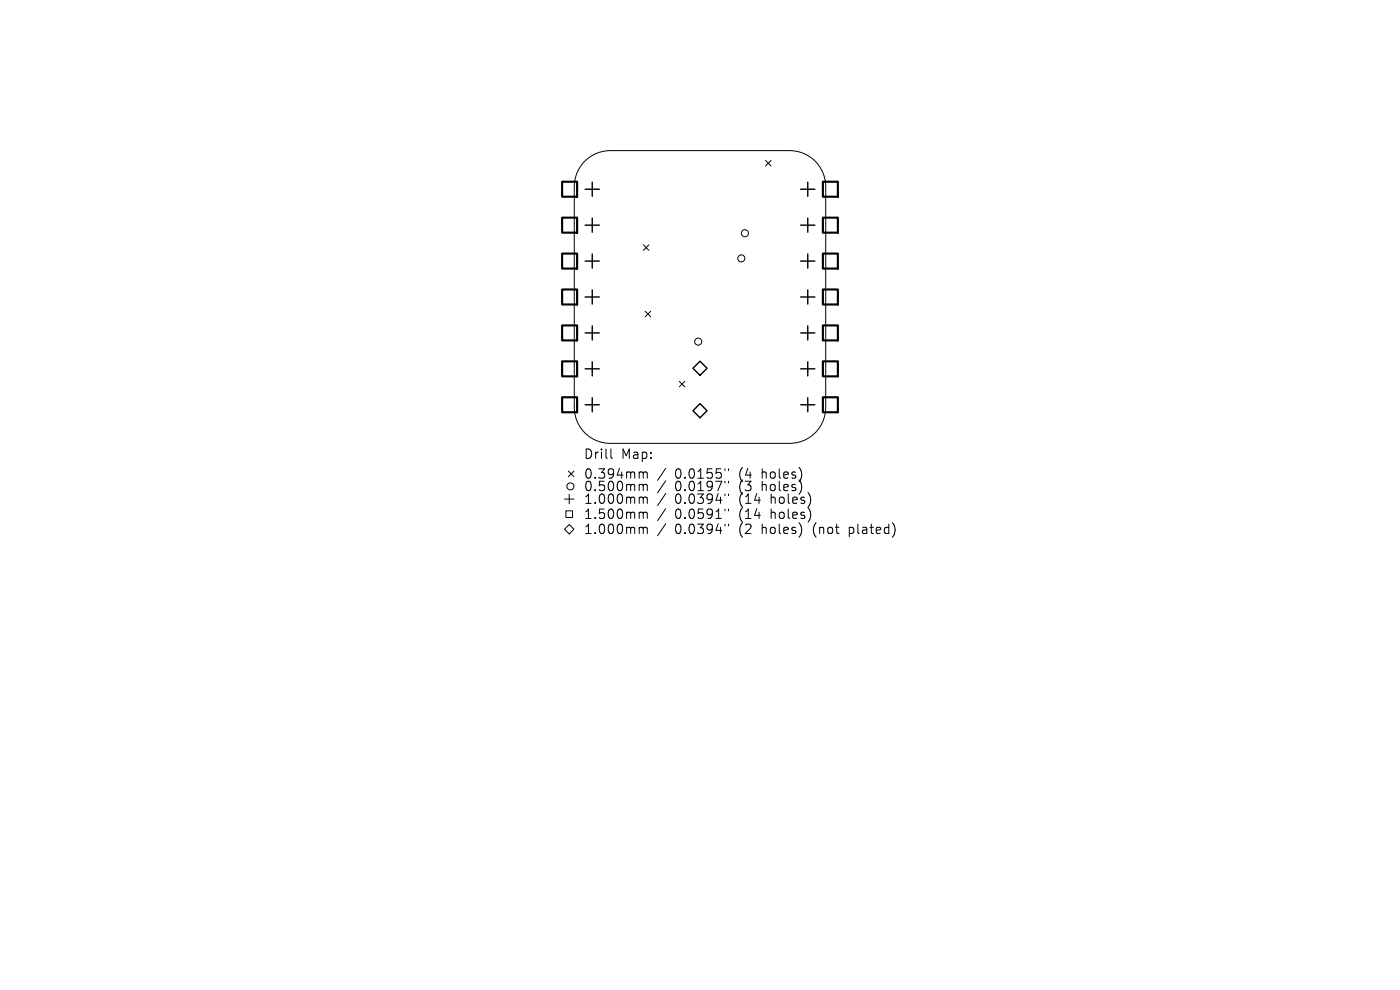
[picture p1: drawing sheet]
<svg xmlns="http://www.w3.org/2000/svg" width="297mm" height="210mm" viewBox="0 0 297 210" stroke-linecap="round" stroke-linejoin="round" font-family="sans-serif">
<defs><g id="words">
<g font-size="2.8">
<text x="123.8" y="97.6">Drill</text>
<text x="123.8" y="101.8">0.394mm</text>
<text x="131.8" y="97.6">Map:</text>
<text x="143.2" y="101.8">0.0155&quot;</text>
<text x="156.9" y="101.8">(4</text>
<text x="161.9" y="101.8">holes)</text>
<text x="123.8" y="104.5">0.500mm</text>
<text x="123.8" y="107.2">1.000mm</text>
<text x="143.2" y="104.5">0.0197&quot;</text>
<text x="143.2" y="107.2">0.0394&quot;</text>
<text x="156.9" y="104.5">(3</text>
<text x="156.9" y="107.2">(14</text>
<text x="161.9" y="104.5">holes)</text>
<text x="163.8" y="107.2">holes)</text>
<text x="123.8" y="110.4">1.500mm</text>
<text x="123.8" y="113.6">1.000mm</text>
<text x="143.2" y="110.4">0.0591&quot;</text>
<text x="143.2" y="113.6">0.0394&quot;</text>
<text x="156.9" y="110.4">(14</text>
<text x="156.9" y="113.6">(2</text>
<text x="161.9" y="113.6">holes)</text>
<text x="163.8" y="110.4">holes)</text>
<text x="172.9" y="113.6">(not</text>
<text x="180.8" y="113.6">plated)</text>
</g>
</g></defs>
<g fill="none" stroke="#000" stroke-width=".21">
<path d="M123.9 34.4a7.6 7.6 0 0 1 5.6-2.4h38.1a7.6 7.6 0 0 1 7.6 7.6v46.8a7.6 7.6 0 0 1-7.6 7.7h-38.1a7.6 7.6 0 0 1-7.7-7.7v-46.8a7.6 7.6 0 0 1 2.1-5.2zM162.4 34l1.2 1.2M163.6 34l-1.2 1.2M136.5 51.9l1.2 1.2M137.7 51.9l-1.2 1.2M136.9 66l1.1 1.2M138 66l-1.1 1.2M120.6 99.9l1.2 1.2M121.8 99.9l-1.2 1.2M129.6 95.2v1.8l.3 .2M141.2 99.3l-1.7 2.6M144.1 80.9l1.2 1.2"/>
<path d="M145.3 80.9l-1.2 1.2M153.8 99.4v.4M154.6 99.4v.4M119.8 105.9h2M120 108.4h1.5v1.4h-1.5zM120.8 111.3l1 1-1 1-1-1zM120.8 104.9v2M135.9 100.1l.5 .1 .1 .2M135.9 102.8h.3l.3 .2M135.9 105.5h.3l.3 .2M135.9 108.7h.3l.3 .2M135.9 111.9h.3l.3 .2"/>
<path d="M136.5 100.4l.2-.3 .5 .1 .1 1.2M136.5 100.4v1M136.5 103v1.1M136.5 105.7v1.1M136.5 108.9v1.1M136.5 112.1v1.1M136.5 103l.2-.2h.5l.1 1.3M136.5 105.7l.2-.2h.5l.1 1.3M136.5 108.9l.2-.2h.5l.1 1.3M136.5 112.1l.2-.2h.5l.1 1.3M141.2 102l-1.7 2.6M141.2 104.7l-1.7 2.6"/>
<path d="M141.2 107.9l-1.7 2.6M141.2 111.1l-1.7 2.6M153.8 102.1v.4M153.8 104.8v.4M153.8 108v.4M153.8 111.2v.4M154.6 102.1v.4M154.6 104.8v.4M154.6 108v.4M154.6 111.2v.4"/>
<circle cx="157.3" cy="54.8" r=".75"/>
<circle cx="158" cy="49.5" r=".75"/>
<circle cx="148.1" cy="72.5" r=".75"/>
<circle cx="121" cy="103.2" r=".75"/>
</g>
<g fill="none" stroke="#000" stroke-width=".3">
<path d="M125.6 38.6v3M171.4 38.6v3M124.1 40.1h3M124.1 47.8h3M124.1 55.4h3M125.6 46.3v3M125.6 53.9v3M169.9 40.1h3M169.9 47.8h3M169.9 55.4h3M171.4 46.3v3M171.4 53.9v3"/>
<path d="M124.1 63h3M124.1 70.6h3M124.1 78.2h3M125.6 61.5v3M125.6 69.1v3M125.6 76.7v3M147 78.1l1.5-1.5 1.5 1.5-1.5 1.5zM169.9 63h3M169.9 70.6h3M169.9 78.2h3M171.4 61.5v3M171.4 69.1v3"/>
<path d="M171.4 76.7v3M124.1 85.9h3M125.6 84.4v3M147 87.1l1.5-1.5 1.5 1.5-1.5 1.5zM169.9 85.9h3M171.4 84.4v3"/>
</g>
<g fill="none" stroke="#000" stroke-width=".45">
<path d="M119.3 38.6h3.1v3.1h-3.1zM174.6 38.6h3.2v3.1h-3.2zM119.3 46.2h3.1v3.2h-3.1zM119.3 53.8h3.1v3.2h-3.1zM174.6 46.2h3.2v3.2h-3.2zM174.6 53.8h3.2v3.2h-3.2zM119.3 61.4h3.1v3.2h-3.1zM119.3 69h3.1v3.2h-3.1zM119.3 76.7h3.1v3.1h-3.1zM174.6 61.4h3.2v3.2h-3.2zM174.6 69h3.2v3.2h-3.2zM174.6 76.7h3.2v3.1h-3.2z"/>
<path d="M119.3 84.3h3.1v3.2h-3.1zM174.6 84.3h3.2v3.2h-3.2z"/>
</g>
<use href="#words"/>
</svg>
